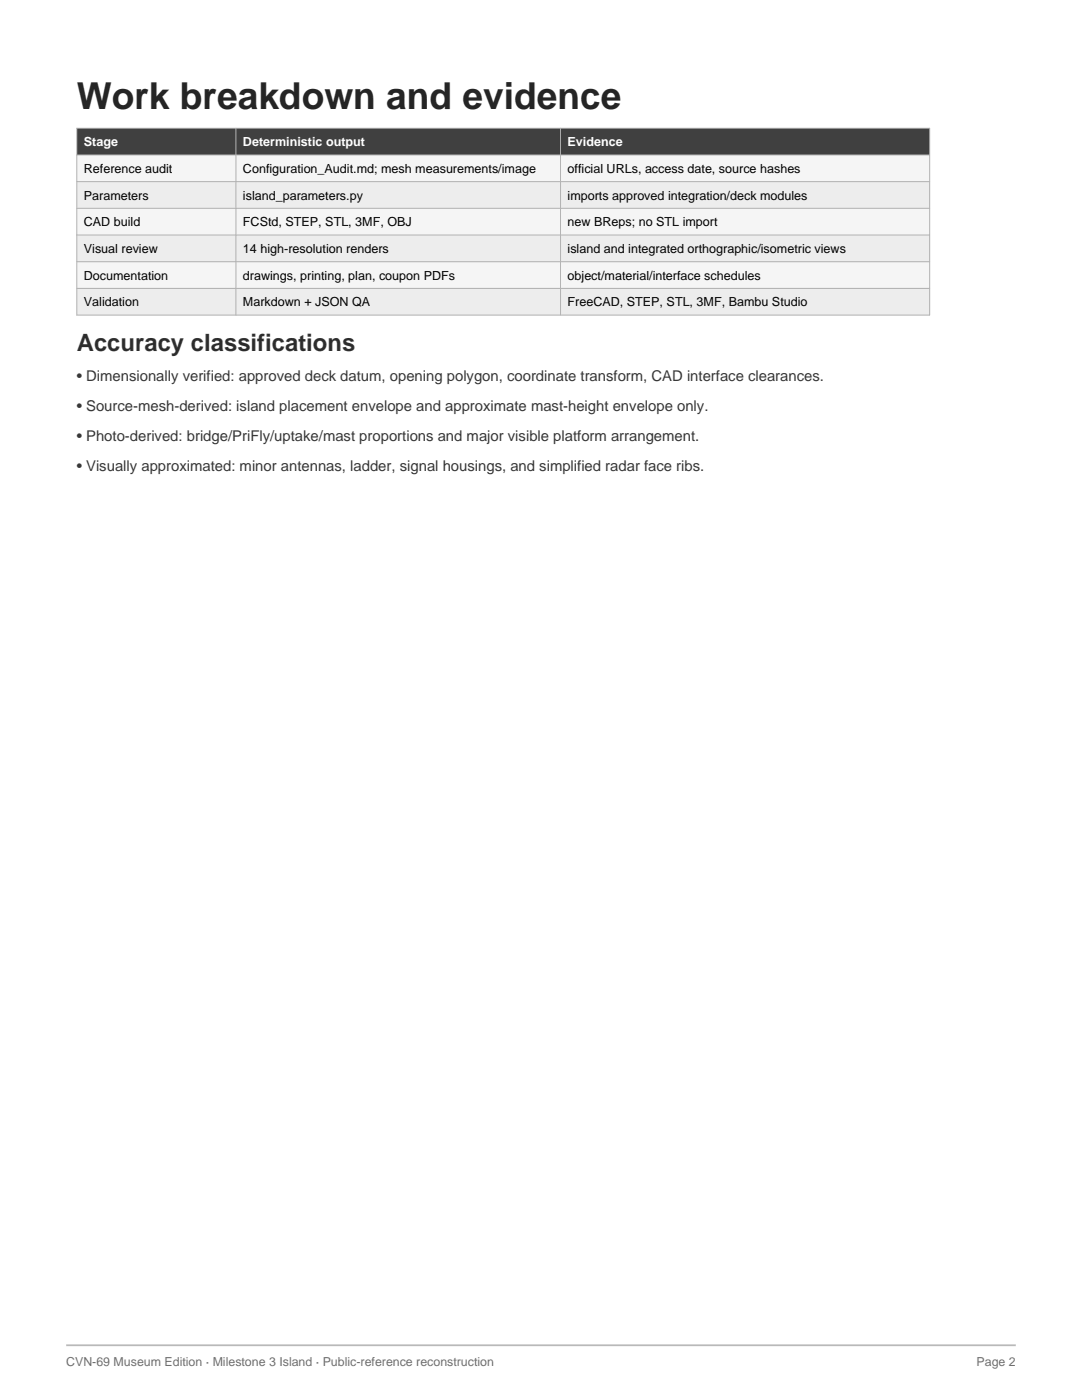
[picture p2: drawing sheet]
<svg xmlns="http://www.w3.org/2000/svg" width="216mm" height="279mm" viewBox="0 0 216 279" stroke-linecap="round" stroke-linejoin="round" font-family="sans-serif">
<defs><g id="words">
<text font-size="7.4" fill="#20272a" x="15.3" y="21.7">Work breakdown and evidence</text>
<text font-size="4.8" fill="#293238" x="15.3" y="70.1">Accuracy classifications</text>
<g font-size="3" fill="#30383c">
<text x="15.3" y="76.1">• Dimensionally verified: approved deck datum, opening polygon, coordinate transform, CAD interface clearances.</text>
<text x="15.3" y="82.1">• Source-mesh-derived: island placement envelope and approximate mast-height envelope only.</text>
<text x="15.3" y="88.1">• Photo-derived: bridge/PriFly/uptake/mast proportions and major visible platform arrangement.</text>
<text x="15.3" y="94.1">• Visually approximated: minor antennas, ladder, signal housings, and simplified radar face ribs.</text>
</g>
<g font-size="2.5" fill="#fff">
<text x="16.7" y="29.2">Stage</text>
<text x="48.5" y="29.2">Deterministic output</text>
<text x="113.3" y="29.2">Evidence</text>
</g>
<g font-size="2.5">
<text x="16.7" y="34.5">Reference audit</text>
<text x="48.5" y="34.5">Configuration_Audit.md; mesh measurements/image</text>
<text x="113.3" y="34.5">official URLs, access date, source hashes</text>
<text x="16.7" y="39.8">Parameters</text>
<text x="48.5" y="39.8">island_parameters.py</text>
<text x="113.3" y="39.8">imports approved integration/deck modules</text>
<text x="16.7" y="45.1">CAD build</text>
<text x="48.5" y="45.1">FCStd, STEP, STL, 3MF, OBJ</text>
<text x="113.3" y="45.1">new BReps; no STL import</text>
<text x="16.7" y="50.5">Visual review</text>
<text x="48.5" y="50.5">14 high-resolution renders</text>
<text x="113.3" y="50.5">island and integrated orthographic/isometric views</text>
<text x="16.7" y="55.8">Documentation</text>
<text x="48.5" y="55.8">drawings, printing, plan, coupon PDFs</text>
<text x="113.3" y="55.8">object/material/interface schedules</text>
<text x="16.7" y="61.1">Validation</text>
<text x="48.5" y="61.1">Markdown + JSON QA</text>
<text x="113.3" y="61.1">FreeCAD, STEP, STL, 3MF, Bambu Studio</text>
</g>
<g font-size="2.5" fill="#667177">
<text x="13.2" y="272.5">CVN-69 Museum Edition · Milestone 3 Island · Public-reference reconstruction</text>
<text x="194.9" y="272.5">Page 2</text>
</g>
</g></defs>
<path d="M13.2 268.5h189.5" fill="none" stroke="#b5bcbf" stroke-width=".35"/>
<path d="M15.3 25.6h170.2v5.3h-170.2z" fill-rule="evenodd" fill="#36434a"/>
<path d="M15.3 30.9h170.2v5.4h-170.2z" fill-rule="evenodd" fill="#f6f5f0"/>
<path d="M15.3 36.3h170.2v5.3h-170.2z" fill-rule="evenodd" fill="#edede9"/>
<path d="M15.3 41.6h170.2v5.3h-170.2z" fill-rule="evenodd" fill="#f6f5f0"/>
<path d="M15.3 46.9h170.2v5.3h-170.2z" fill-rule="evenodd" fill="#edede9"/>
<path d="M15.3 52.2h170.2v5.4h-170.2z" fill-rule="evenodd" fill="#f6f5f0"/>
<path d="M15.3 57.6h170.2v5.3h-170.2z" fill-rule="evenodd" fill="#edede9"/>
<path d="M15.3 25.6h170.2v37.3h-170.2zM15.3 30.9h170.2M15.3 36.3h170.2M47.1 25.6v37.3M111.8 25.6v37.3M15.3 41.6h170.2M15.3 46.9h170.2M15.3 52.2h170.2M15.3 57.6h170.2" fill="none" stroke="#aab2b6" stroke-width=".2"/>
<use href="#words"/>
</svg>
